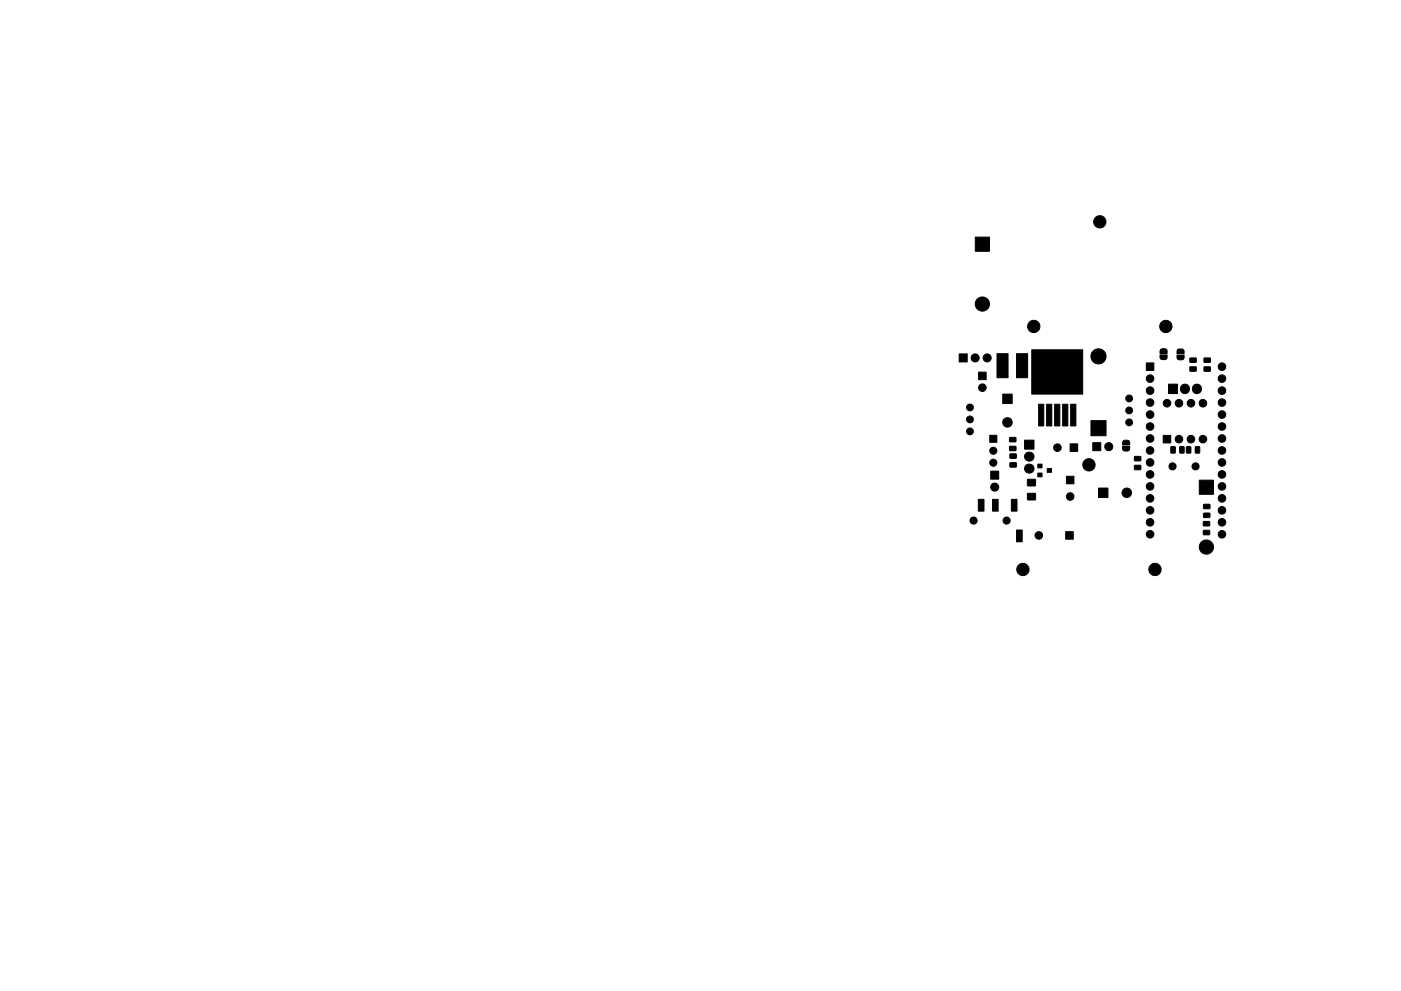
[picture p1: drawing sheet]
<svg xmlns="http://www.w3.org/2000/svg" width="297mm" height="210mm" viewBox="0 0 297 210" stroke-linecap="round" stroke-linejoin="round" font-family="sans-serif">
<g fill="#000" stroke="#000" stroke-width=".21">
<path d="M206.8 50.3h3v3h-3zM203.4 75.1h1.7v1.7h-1.7zM243 77h1.6v1.6h-1.6zM246.1 74.2l.3-.2 .8 .1 .2 .3 .1 .6h-1.6zM245.9 75.3h1.6l-.1 .7-.4 .3-.8-.1-.2-.3zM249.7 74.2l1.1-.1 .2 .3 .1 .6h-1.6l.1-.6zM249.5 75.3h1.6l-.1 .8-.4 .2h-.8l-.2-.3zM252.3 77.9l1.3-.1v.9l-1.3 .1zM252.3 76h1.3v.8l-1.3 .1zM255.3 77.9l1.3-.1v.9l-1.3 .1zM255.3 76h1.3v.8l-1.3 .1zM207.5 79h1.6v1.6h-1.6z"/>
<path d="M209.8 92.3h1.6v1.5h-1.6zM211.4 75h2.3v5.1h-2.3zM212.6 83.6h2v2h-2zM214.1 94.7h1.2l.1 .9h-1.3zM214.1 92.8h1.2l.1 .9h-1.3zM214.2 98.2h1.2l.1 .8-1.3 .1zM214.2 96.3h1.2l.1 .9h-1.3zM215.5 75h2.4v5.1h-2.4zM217.2 93.4h2v1.9h-2zM220 98.5h.9v.8h-.9zM220.2 85.8h1.1v4.6h-1.1zM221.9 85.8h1.1v4.6h-1.1z"/>
<path d="M223.6 85.8h1.1v4.6h-1.1zM225.3 85.8h1.1v4.6h-1.1zM227 85.8h1.1v4.6h-1.1zM226.9 94.2h1.6v1.6h-1.6zM218.8 74.2h10.8v9.4h-10.8zM231.7 93.9h1.7v1.7h-1.7zM231.3 89.2h3.2v3.2h-3.2zM238.2 93.5h1.1l.2 .3v.6h-1.5v-.6zM238 94.7h1.5v.7l-.4 .3-.8-.1-.3-.3zM240.6 98.8l1.2-.1 .1 .9h-1.3zM240.6 96.9h1.2l.1 .8-1.3 .1zM246.6 92.4h1.6v1.6h-1.6z"/>
<path d="M248.3 94.8h.9l-.1 1.3h-.8zM247.7 81.5h1.9v2h-1.9zM250.2 94.8h.8v1.3h-.9zM251.6 94.8h.9l-.1 1.3h-.8zM253.5 94.8h.8v1.3h-.9zM207.4 105.9h1.2v2.5h-1.2zM210.4 105.9h1.2v2.5h-1.2zM210.1 100h1.6v1.7h-1.6zM214.4 105.9h1.2v2.5h-1.2zM215.5 112.4h1.2v2.5h-1.2zM217.9 104.7h1.6v1.3l-1.6 .1zM217.9 101.7h1.6v1.3l-1.6 .1z"/>
<path d="M220 100.4h.9v.8h-.9zM222 99.4h.9v.8h-.9zM226 112.8h1.5v1.6h-1.5zM226.1 101h1.6v1.6h-1.6zM232.9 103.5h2v2h-2zM255.2 112.6l1.2-.1 .1 .9h-1.3zM255.2 110.7h1.2l.1 .8-1.3 .1zM255.2 108.9h1.3v.8l-1.3 .1zM255.2 107h1.3v.9h-1.3zM254.3 101.9h3v3h-3z"/>
<circle cx="233.2" cy="47.1" r="1.31"/>
<circle cx="206.8" cy="75.9" r=".85"/>
<circle cx="208.3" cy="64.5" r="1.51"/>
<circle cx="209.3" cy="75.9" r=".85"/>
<circle cx="219.2" cy="69.3" r="1.31"/>
<circle cx="232.9" cy="75.6" r="1.6"/>
<circle cx="247.2" cy="69.3" r="1.31"/>
<circle cx="259.1" cy="77.8" r=".8"/>
<circle cx="205.6" cy="89" r=".72"/>
<circle cx="205.6" cy="91.5" r=".72"/>
<circle cx="205.6" cy="86.4" r=".72"/>
<circle cx="208.3" cy="82.3" r=".8"/>
<circle cx="210.6" cy="98.2" r=".75"/>
<circle cx="210.6" cy="95.6" r=".75"/>
<circle cx="213.6" cy="89.6" r="1"/>
<circle cx="218.2" cy="99.4" r=".99"/>
<circle cx="218.2" cy="96.9" r=".99"/>
<circle cx="224.2" cy="95" r=".8"/>
<circle cx="230.9" cy="98.6" r="1.31"/>
<circle cx="235.1" cy="94.8" r=".85"/>
<circle cx="239.4" cy="84.5" r=".72"/>
<circle cx="239.4" cy="89.6" r=".72"/>
<circle cx="239.4" cy="87.1" r=".72"/>
<circle cx="243.8" cy="90.5" r=".8"/>
<circle cx="243.8" cy="85.4" r=".8"/>
<circle cx="243.8" cy="88" r=".8"/>
<circle cx="243.8" cy="80.3" r=".8"/>
<circle cx="243.8" cy="98.1" r=".8"/>
<circle cx="243.8" cy="95.6" r=".8"/>
<circle cx="243.8" cy="93" r=".8"/>
<circle cx="243.8" cy="82.9" r=".8"/>
<circle cx="247.4" cy="85.6" r=".8"/>
<circle cx="248.6" cy="99" r=".75"/>
<circle cx="250" cy="85.6" r=".8"/>
<circle cx="250" cy="93.2" r=".8"/>
<circle cx="251.2" cy="82.5" r=".99"/>
<circle cx="252.5" cy="85.6" r=".8"/>
<circle cx="252.5" cy="93.2" r=".8"/>
<circle cx="253.5" cy="99" r=".75"/>
<circle cx="253.8" cy="82.5" r=".99"/>
<circle cx="255" cy="85.6" r=".8"/>
<circle cx="255" cy="93.2" r=".8"/>
<circle cx="259.1" cy="98.1" r=".8"/>
<circle cx="259.1" cy="93" r=".8"/>
<circle cx="259.1" cy="82.9" r=".8"/>
<circle cx="259.1" cy="80.3" r=".8"/>
<circle cx="259.1" cy="95.6" r=".8"/>
<circle cx="259.1" cy="85.4" r=".8"/>
<circle cx="259.1" cy="88" r=".8"/>
<circle cx="259.1" cy="90.5" r=".8"/>
<circle cx="206.4" cy="110.5" r=".75"/>
<circle cx="210.9" cy="103.3" r=".85"/>
<circle cx="213.4" cy="110.5" r=".75"/>
<circle cx="220.2" cy="113.6" r=".8"/>
<circle cx="226.9" cy="105.3" r=".8"/>
<circle cx="238.9" cy="104.6" r="1"/>
<circle cx="243.8" cy="113.4" r=".8"/>
<circle cx="243.8" cy="108.3" r=".8"/>
<circle cx="243.8" cy="100.7" r=".8"/>
<circle cx="243.8" cy="110.8" r=".8"/>
<circle cx="243.8" cy="105.7" r=".8"/>
<circle cx="243.8" cy="103.2" r=".8"/>
<circle cx="255.8" cy="116.1" r="1.51"/>
<circle cx="259.1" cy="103.2" r=".8"/>
<circle cx="259.1" cy="110.8" r=".8"/>
<circle cx="259.1" cy="105.7" r=".8"/>
<circle cx="259.1" cy="113.4" r=".8"/>
<circle cx="259.1" cy="108.3" r=".8"/>
<circle cx="259.1" cy="100.7" r=".8"/>
<circle cx="216.9" cy="120.8" r="1.31"/>
<circle cx="244.9" cy="120.8" r="1.31"/>
</g>
</svg>
